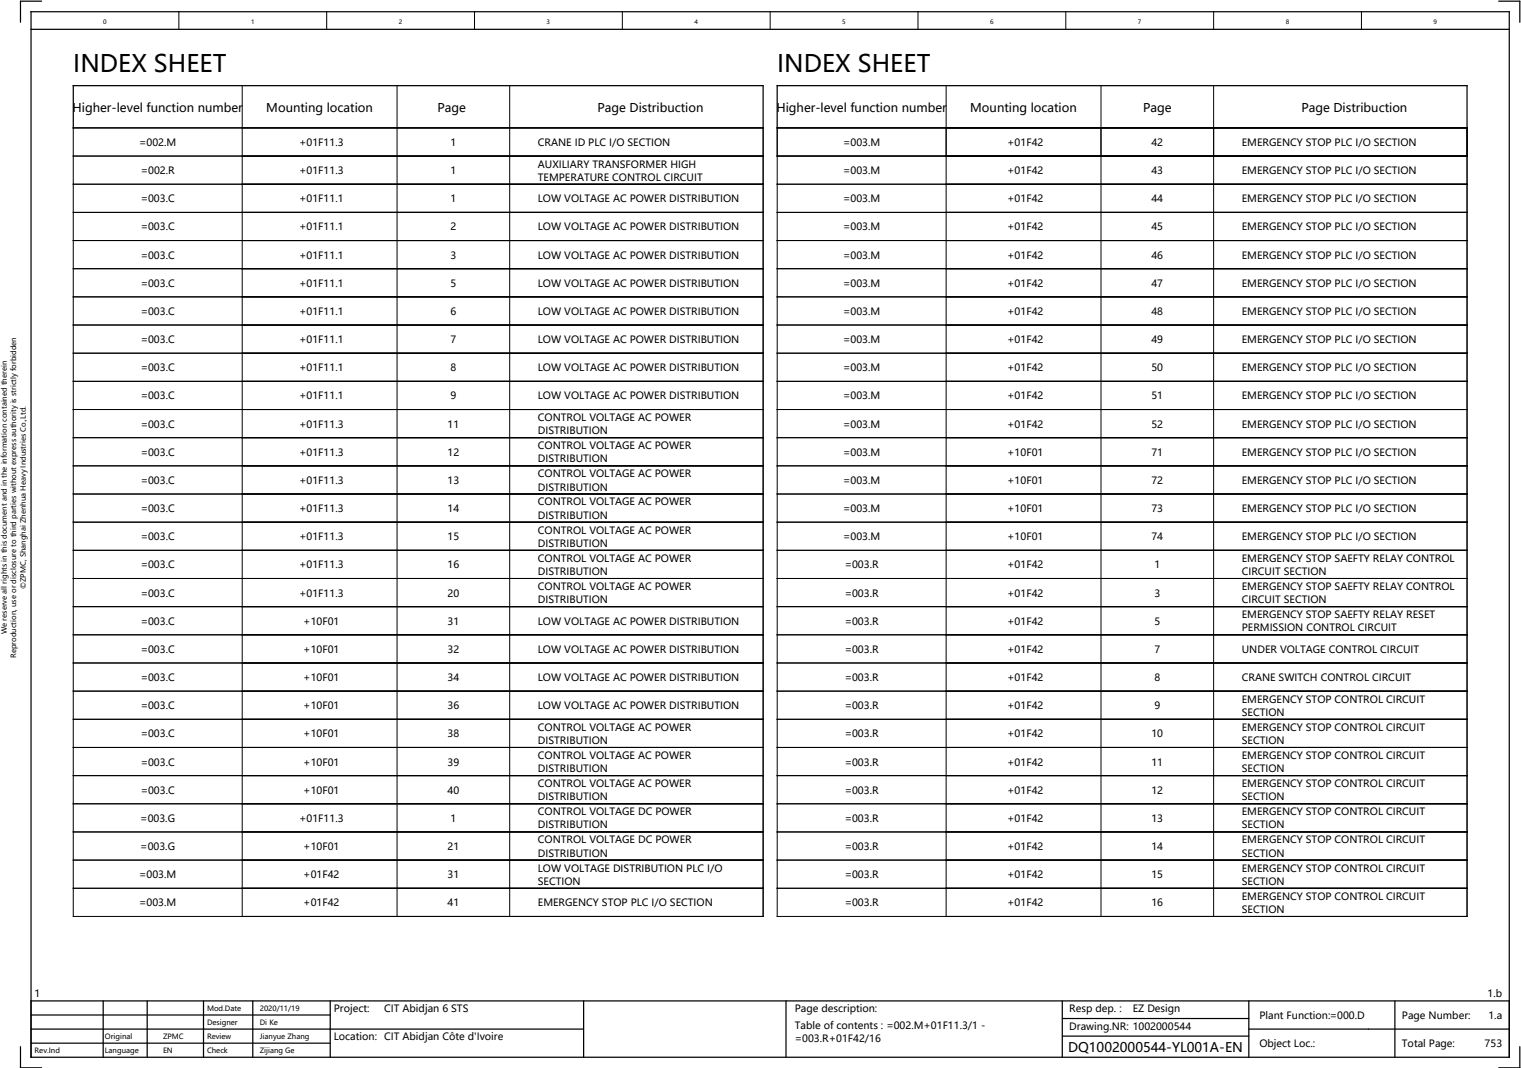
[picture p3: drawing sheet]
<svg xmlns="http://www.w3.org/2000/svg" width="432mm" height="303mm" viewBox="0 0 432 303" stroke-linecap="round" stroke-linejoin="round" font-family="sans-serif">
<defs><g id="words">
<g font-size="6.8">
<text x="20.8" y="20.3">INDEX SHEET</text>
<text x="220.8" y="20.3">INDEX SHEET</text>
</g>
<text font-size="3.8" x="303.5" y="298.8">DQ1002000544-YL001A-EN</text>
<g font-size="3.4">
<text x="20.6" y="31.7">Higher-level function number</text>
<text x="75.7" y="31.7">Mounting location</text>
<text x="124.3" y="31.7">Page</text>
<text x="169.8" y="31.7">Page Distribuction</text>
<text x="220.6" y="31.7">Higher-level function number</text>
<text x="275.7" y="31.7">Mounting location</text>
<text x="324.8" y="31.7">Page</text>
<text x="369.8" y="31.7">Page Distribuction</text>
</g>
<g font-size="2.8">
<text x="39.5" y="41.5">=002.M</text>
<text x="85" y="41.5">+01F11.3</text>
<text x="128" y="41.5">1</text>
<text x="152.8" y="41.5">CRANE ID PLC I/O SECTION</text>
<text x="239.5" y="41.5">=003.M</text>
<text x="286.2" y="41.5">+01F42</text>
<text x="327.2" y="41.5">42</text>
<text x="352.8" y="41.5">EMERGENCY STOP PLC I/O SECTION</text>
<text x="152.8" y="47.6">AUXILIARY TRANSFORMER HIGH</text>
<text x="40" y="49.5">=002.R</text>
<text x="85" y="49.5">+01F11.3</text>
<text x="128" y="49.5">1</text>
<text x="152.8" y="51.3">TEMPERATURE CONTROL CIRCUIT</text>
<text x="239.5" y="49.5">=003.M</text>
<text x="286.2" y="49.5">+01F42</text>
<text x="327.2" y="49.5">43</text>
<text x="352.8" y="49.5">EMERGENCY STOP PLC I/O SECTION</text>
<text x="40" y="57.5">=003.C</text>
<text x="85" y="57.5">+01F11.1</text>
<text x="128" y="57.5">1</text>
<text x="152.8" y="57.5">LOW VOLTAGE AC POWER DISTRIBUTION</text>
<text x="239.5" y="57.5">=003.M</text>
<text x="286.2" y="57.5">+01F42</text>
<text x="327.2" y="57.5">44</text>
<text x="352.8" y="57.5">EMERGENCY STOP PLC I/O SECTION</text>
<text x="40" y="65.5">=003.C</text>
<text x="85" y="65.5">+01F11.1</text>
<text x="128" y="65.5">2</text>
<text x="152.8" y="65.5">LOW VOLTAGE AC POWER DISTRIBUTION</text>
<text x="239.5" y="65.5">=003.M</text>
<text x="286.2" y="65.5">+01F42</text>
<text x="327.2" y="65.5">45</text>
<text x="352.8" y="65.5">EMERGENCY STOP PLC I/O SECTION</text>
<text x="40" y="73.5">=003.C</text>
<text x="85" y="73.5">+01F11.1</text>
<text x="128" y="73.5">3</text>
<text x="152.8" y="73.5">LOW VOLTAGE AC POWER DISTRIBUTION</text>
<text x="239.5" y="73.5">=003.M</text>
<text x="286.2" y="73.5">+01F42</text>
<text x="327.2" y="73.5">46</text>
<text x="352.8" y="73.5">EMERGENCY STOP PLC I/O SECTION</text>
<text x="40" y="81.5">=003.C</text>
<text x="85" y="81.5">+01F11.1</text>
<text x="128" y="81.5">5</text>
<text x="152.8" y="81.5">LOW VOLTAGE AC POWER DISTRIBUTION</text>
<text x="239.5" y="81.5">=003.M</text>
<text x="286.2" y="81.5">+01F42</text>
<text x="327.2" y="81.5">47</text>
<text x="352.8" y="81.5">EMERGENCY STOP PLC I/O SECTION</text>
<text x="40" y="89.5">=003.C</text>
<text x="85" y="89.5">+01F11.1</text>
<text x="128" y="89.5">6</text>
<text x="152.8" y="89.5">LOW VOLTAGE AC POWER DISTRIBUTION</text>
<text x="239.5" y="89.5">=003.M</text>
<text x="286.2" y="89.5">+01F42</text>
<text x="327.2" y="89.5">48</text>
<text x="352.8" y="89.5">EMERGENCY STOP PLC I/O SECTION</text>
<text x="40" y="97.5">=003.C</text>
<text x="85" y="97.5">+01F11.1</text>
<text x="128" y="97.5">7</text>
<text x="152.8" y="97.5">LOW VOLTAGE AC POWER DISTRIBUTION</text>
<text x="239.5" y="97.5">=003.M</text>
<text x="286.2" y="97.5">+01F42</text>
<text x="327.2" y="97.5">49</text>
<text x="352.8" y="97.5">EMERGENCY STOP PLC I/O SECTION</text>
<text x="40" y="105.5">=003.C</text>
<text x="85" y="105.5">+01F11.1</text>
<text x="128" y="105.5">8</text>
<text x="152.8" y="105.5">LOW VOLTAGE AC POWER DISTRIBUTION</text>
<text x="239.5" y="105.5">=003.M</text>
<text x="286.2" y="105.5">+01F42</text>
<text x="327.2" y="105.5">50</text>
<text x="352.8" y="105.5">EMERGENCY STOP PLC I/O SECTION</text>
<text x="40" y="113.5">=003.C</text>
<text x="85" y="113.5">+01F11.1</text>
<text x="128" y="113.5">9</text>
<text x="152.8" y="113.5">LOW VOLTAGE AC POWER DISTRIBUTION</text>
<text x="239.5" y="113.5">=003.M</text>
<text x="286.2" y="113.5">+01F42</text>
<text x="327.2" y="113.5">51</text>
<text x="352.8" y="113.5">EMERGENCY STOP PLC I/O SECTION</text>
<text x="152.8" y="119.6">CONTROL VOLTAGE AC POWER</text>
<text x="40" y="121.5">=003.C</text>
<text x="85" y="121.5">+01F11.3</text>
<text x="127.2" y="121.5">11</text>
<text x="152.8" y="123.3">DISTRIBUTION</text>
<text x="239.5" y="121.5">=003.M</text>
<text x="286.2" y="121.5">+01F42</text>
<text x="327.2" y="121.5">52</text>
<text x="352.8" y="121.5">EMERGENCY STOP PLC I/O SECTION</text>
<text x="40" y="129.5">=003.C</text>
<text x="85" y="129.5">+01F11.3</text>
<text x="127.2" y="129.5">12</text>
<text x="152.8" y="127.6">CONTROL VOLTAGE AC POWER</text>
<text x="152.8" y="131.3">DISTRIBUTION</text>
<text x="239.5" y="129.5">=003.M</text>
<text x="286.2" y="129.5">+10F01</text>
<text x="327.2" y="129.5">71</text>
<text x="352.8" y="129.5">EMERGENCY STOP PLC I/O SECTION</text>
<text x="40" y="137.5">=003.C</text>
<text x="85" y="137.5">+01F11.3</text>
<text x="127.2" y="137.5">13</text>
<text x="152.8" y="135.6">CONTROL VOLTAGE AC POWER</text>
<text x="239.5" y="137.5">=003.M</text>
<text x="286.2" y="137.5">+10F01</text>
<text x="327.2" y="137.5">72</text>
<text x="352.8" y="137.5">EMERGENCY STOP PLC I/O SECTION</text>
<text x="152.8" y="139.3">DISTRIBUTION</text>
<text x="152.8" y="143.6">CONTROL VOLTAGE AC POWER</text>
<text x="40" y="145.5">=003.C</text>
<text x="85" y="145.5">+01F11.3</text>
<text x="127.2" y="145.5">14</text>
<text x="152.8" y="147.3">DISTRIBUTION</text>
<text x="239.5" y="145.5">=003.M</text>
<text x="286.2" y="145.5">+10F01</text>
<text x="327.2" y="145.5">73</text>
<text x="352.8" y="145.5">EMERGENCY STOP PLC I/O SECTION</text>
<text x="40" y="153.5">=003.C</text>
<text x="85" y="153.5">+01F11.3</text>
<text x="127.2" y="153.5">15</text>
<text x="152.8" y="151.6">CONTROL VOLTAGE AC POWER</text>
<text x="152.8" y="155.3">DISTRIBUTION</text>
<text x="239.5" y="153.5">=003.M</text>
<text x="286.2" y="153.5">+10F01</text>
<text x="327.2" y="153.5">74</text>
<text x="352.8" y="153.5">EMERGENCY STOP PLC I/O SECTION</text>
<text x="40" y="161.5">=003.C</text>
<text x="85" y="161.5">+01F11.3</text>
<text x="127.2" y="161.5">16</text>
<text x="152.8" y="159.6">CONTROL VOLTAGE AC POWER</text>
<text x="240" y="161.5">=003.R</text>
<text x="286.2" y="161.5">+01F42</text>
<text x="328" y="161.5">1</text>
<text x="352.8" y="159.6">EMERGENCY STOP SAEFTY RELAY CONTROL</text>
<text x="152.8" y="163.3">DISTRIBUTION</text>
<text x="152.8" y="167.6">CONTROL VOLTAGE AC POWER</text>
<text x="352.8" y="163.3">CIRCUIT SECTION</text>
<text x="352.8" y="167.6">EMERGENCY STOP SAEFTY RELAY CONTROL</text>
<text x="40" y="169.5">=003.C</text>
<text x="85" y="169.5">+01F11.3</text>
<text x="127.2" y="169.5">20</text>
<text x="152.8" y="171.3">DISTRIBUTION</text>
<text x="240" y="169.5">=003.R</text>
<text x="286.2" y="169.5">+01F42</text>
<text x="328" y="169.5">3</text>
<text x="352.8" y="171.3">CIRCUIT SECTION</text>
<text x="40" y="177.5">=003.C</text>
<text x="86.2" y="177.5">+10F01</text>
<text x="127.2" y="177.5">31</text>
<text x="152.8" y="177.5">LOW VOLTAGE AC POWER DISTRIBUTION</text>
<text x="240" y="177.5">=003.R</text>
<text x="286.2" y="177.5">+01F42</text>
<text x="328" y="177.5">5</text>
<text x="352.8" y="175.6">EMERGENCY STOP SAEFTY RELAY RESET</text>
<text x="352.8" y="179.3">PERMISSION CONTROL CIRCUIT</text>
<text x="40" y="185.5">=003.C</text>
<text x="86.2" y="185.5">+10F01</text>
<text x="127.2" y="185.5">32</text>
<text x="152.8" y="185.5">LOW VOLTAGE AC POWER DISTRIBUTION</text>
<text x="240" y="185.5">=003.R</text>
<text x="286.2" y="185.5">+01F42</text>
<text x="328" y="185.5">7</text>
<text x="352.8" y="185.5">UNDER VOLTAGE CONTROL CIRCUIT</text>
<text x="40" y="193.5">=003.C</text>
<text x="86.2" y="193.5">+10F01</text>
<text x="127.2" y="193.5">34</text>
<text x="152.8" y="193.5">LOW VOLTAGE AC POWER DISTRIBUTION</text>
<text x="240" y="193.5">=003.R</text>
<text x="286.2" y="193.5">+01F42</text>
<text x="328" y="193.5">8</text>
<text x="352.8" y="193.5">CRANE SWITCH CONTROL CIRCUIT</text>
<text x="40" y="201.5">=003.C</text>
<text x="86.2" y="201.5">+10F01</text>
<text x="127.2" y="201.5">36</text>
<text x="152.8" y="201.5">LOW VOLTAGE AC POWER DISTRIBUTION</text>
<text x="240" y="201.5">=003.R</text>
<text x="286.2" y="201.5">+01F42</text>
<text x="328" y="201.5">9</text>
<text x="352.8" y="199.6">EMERGENCY STOP CONTROL CIRCUIT</text>
<text x="352.8" y="203.3">SECTION</text>
<text x="40" y="209.5">=003.C</text>
<text x="86.2" y="209.5">+10F01</text>
<text x="127.2" y="209.5">38</text>
<text x="152.8" y="207.6">CONTROL VOLTAGE AC POWER</text>
<text x="240" y="209.5">=003.R</text>
<text x="286.2" y="209.5">+01F42</text>
<text x="327.2" y="209.5">10</text>
<text x="352.8" y="207.6">EMERGENCY STOP CONTROL CIRCUIT</text>
<text x="152.8" y="211.3">DISTRIBUTION</text>
<text x="152.8" y="215.6">CONTROL VOLTAGE AC POWER</text>
<text x="352.8" y="211.3">SECTION</text>
<text x="352.8" y="215.6">EMERGENCY STOP CONTROL CIRCUIT</text>
<text x="40" y="217.5">=003.C</text>
<text x="86.2" y="217.5">+10F01</text>
<text x="127.2" y="217.5">39</text>
<text x="152.8" y="219.3">DISTRIBUTION</text>
<text x="240" y="217.5">=003.R</text>
<text x="286.2" y="217.5">+01F42</text>
<text x="327.2" y="217.5">11</text>
<text x="352.8" y="219.3">SECTION</text>
<text x="40" y="225.5">=003.C</text>
<text x="86.2" y="225.5">+10F01</text>
<text x="127.2" y="225.5">40</text>
<text x="152.8" y="223.6">CONTROL VOLTAGE AC POWER</text>
<text x="152.8" y="227.3">DISTRIBUTION</text>
<text x="240" y="225.5">=003.R</text>
<text x="286.2" y="225.5">+01F42</text>
<text x="327.2" y="225.5">12</text>
<text x="352.8" y="223.6">EMERGENCY STOP CONTROL CIRCUIT</text>
<text x="352.8" y="227.3">SECTION</text>
<text x="39.9" y="233.5">=003.G</text>
<text x="85" y="233.5">+01F11.3</text>
<text x="128" y="233.5">1</text>
<text x="152.8" y="231.6">CONTROL VOLTAGE DC POWER</text>
<text x="240" y="233.5">=003.R</text>
<text x="286.2" y="233.5">+01F42</text>
<text x="327.2" y="233.5">13</text>
<text x="352.8" y="231.6">EMERGENCY STOP CONTROL CIRCUIT</text>
<text x="152.8" y="235.3">DISTRIBUTION</text>
<text x="152.8" y="239.6">CONTROL VOLTAGE DC POWER</text>
<text x="352.8" y="235.3">SECTION</text>
<text x="352.8" y="239.6">EMERGENCY STOP CONTROL CIRCUIT</text>
<text x="39.9" y="241.5">=003.G</text>
<text x="86.2" y="241.5">+10F01</text>
<text x="127.2" y="241.5">21</text>
<text x="152.8" y="243.3">DISTRIBUTION</text>
<text x="240" y="241.5">=003.R</text>
<text x="286.2" y="241.5">+01F42</text>
<text x="327.2" y="241.5">14</text>
<text x="352.8" y="243.3">SECTION</text>
<text x="39.5" y="249.5">=003.M</text>
<text x="86.2" y="249.5">+01F42</text>
<text x="127.2" y="249.5">31</text>
<text x="152.8" y="247.6">LOW VOLTAGE DISTRIBUTION PLC I/O</text>
<text x="152.8" y="251.3">SECTION</text>
<text x="240" y="249.5">=003.R</text>
<text x="286.2" y="249.5">+01F42</text>
<text x="327.2" y="249.5">15</text>
<text x="352.8" y="247.6">EMERGENCY STOP CONTROL CIRCUIT</text>
<text x="352.8" y="251.3">SECTION</text>
<text x="39.5" y="257.5">=003.M</text>
<text x="86.2" y="257.5">+01F42</text>
<text x="127.2" y="257.5">41</text>
<text x="152.8" y="257.5">EMERGENCY STOP PLC I/O SECTION</text>
<text x="240" y="257.5">=003.R</text>
<text x="286.2" y="257.5">+01F42</text>
<text x="327.2" y="257.5">16</text>
<text x="352.8" y="255.6">EMERGENCY STOP CONTROL CIRCUIT</text>
<text x="352.8" y="259.3">SECTION</text>
<text x="9.8" y="283.3">1</text>
<text x="94.8" y="287.5">Project:</text>
<text x="109.2" y="287.3">CIT Abidjan 6 STS</text>
<text x="225.8" y="287.5">Page description:</text>
<text x="303.8" y="287.5">Resp dep. :</text>
<text x="321.8" y="287.5">EZ Design</text>
<text x="422.7" y="283.3">1.b</text>
<text x="225.8" y="292.3">Table of contents : =002.M+01F11.3/1 -</text>
<text x="303.8" y="292.5">Drawing.NR: 1002000544</text>
<text x="357.8" y="289.5">Plant Function:=000.D</text>
<text x="398.3" y="289.5">Page Number:</text>
<text x="422.9" y="289.5">1.a</text>
<text x="94.8" y="295.5">Location:</text>
<text x="109.2" y="295.3">CIT Abidjan Côte d'Ivoire</text>
<text x="225.8" y="296.1">=003.R+01F42/16</text>
<text x="357.8" y="297.5">Object Loc.:</text>
<text x="398.3" y="297.5">Total Page:</text>
<text x="421.8" y="297.5">753</text>
</g>
<g font-size="2">
<text x="7.3" y="167.3" transform="rotate(-90 7.3 167.3)">©ZPMC, Shanghai Zhenhua Heavy Industries Co.,Ltd.</text>
<text x="1.9" y="180.1" transform="rotate(-90 1.9 180.1)">We reserve all rights in this document and in the information contained therein</text>
<text x="4.6" y="186.9" transform="rotate(-90 4.6 186.9)">Reproduction, use or disclosure to third parties without express authority is strictly forbidden</text>
<text x="58.8" y="287.1">Mod.Date</text>
<text x="73.8" y="287.1">2020/11/19</text>
<text x="58.8" y="291.1">Designer</text>
<text x="73.8" y="291.1">Di Ke</text>
<text x="9.8" y="299.1">Rev.Ind</text>
<text x="29.8" y="299.1">Language</text>
<text x="29.8" y="295.1">Original</text>
<text x="46.3" y="299.1">EN</text>
<text x="46.3" y="295.1">ZPMC</text>
<text x="58.8" y="299.1">Check</text>
<text x="58.8" y="295.1">Review</text>
<text x="73.8" y="295.1">Jianyue Zhang</text>
<text x="73.8" y="299.1">Zijiang Ge</text>
</g>
<g font-size="1.7">
<text x="29.3" y="6.9">0</text>
<text x="71.3" y="6.9">1</text>
<text x="113.3" y="6.9">2</text>
<text x="155.3" y="6.9">3</text>
<text x="197.3" y="6.9">4</text>
<text x="239.3" y="6.9">5</text>
<text x="281.3" y="6.9">6</text>
<text x="323.3" y="6.9">7</text>
<text x="365.3" y="6.9">8</text>
<text x="407.3" y="6.9">9</text>
</g>
</g></defs>
<g fill="none" stroke="#000" stroke-width=".28">
<path d="M50.8 3.3v5M92.8 3.3v5M134.8 3.3v5M176.8 3.3v5M218.8 3.3v5M260.8 3.3v5M302.8 3.3v5M344.8 3.3v5M386.8 3.3v5M20.8 36.3h196v224h-196zM68.8 24.3v236M112.8 24.3v12"/>
<path d="M112.8 36.5v7.7M144.8 24.3v12M144.8 36.5v7.7M220.8 36.3h196v224h-196zM268.8 24.3v236M312.8 24.3v12M312.8 36.5v7.7M344.8 24.3v12M344.8 36.5v7.7M20.8 44.3h196M20.8 52.3h196M112.8 44.5v7.7"/>
<path d="M112.8 52.5v7.7M144.8 44.5v7.7M144.8 52.5v7.7M220.8 44.3h196M220.8 52.3h196M312.8 44.5v7.7M312.8 52.5v7.7M344.8 44.5v7.7M344.8 52.5v7.7M20.8 60.3h196M20.8 68.3h196M20.8 76.3h196"/>
<path d="M112.8 60.5v7.7M112.8 68.5v7.7M112.8 76.5v7.7M144.8 60.5v7.7M144.8 68.5v7.7M144.8 76.5v7.7M220.8 60.3h196M220.8 68.3h196M220.8 76.3h196M312.8 60.5v7.7M312.8 68.5v7.7M312.8 76.5v7.7"/>
<path d="M344.8 60.5v7.7M344.8 68.5v7.7M344.8 76.5v7.7M20.8 84.3h196M20.8 92.3h196M112.8 84.5v7.7M112.8 92.5v7.7M144.8 84.5v7.7M144.8 92.5v7.7M220.8 84.3h196M220.8 92.3h196M312.8 84.5v7.7"/>
<path d="M312.8 92.5v7.7M344.8 84.5v7.7M344.8 92.5v7.7M20.8 100.3h196M20.8 108.3h196M20.8 116.3h196M112.8 100.5v7.7M112.8 108.5v7.7M112.8 116.5v7.7M144.8 100.5v7.7M144.8 108.5v7.7M144.8 116.5v7.7"/>
<path d="M220.8 100.3h196M220.8 108.3h196M220.8 116.3h196M312.8 100.5v7.7M312.8 108.5v7.7M312.8 116.5v7.7M344.8 100.5v7.7M344.8 108.5v7.7M344.8 116.5v7.7M20.8 124.3h196M20.8 132.3h196M112.8 124.5v7.7"/>
<path d="M112.8 132.5v7.7M144.8 124.5v7.7M144.8 132.5v7.7M220.8 124.3h196M220.8 132.3h196M312.8 124.5v7.7M312.8 132.5v7.7M344.8 124.5v7.7M344.8 132.5v7.7M20.8 140.3h196M20.8 148.3h196M20.8 156.3h196"/>
<path d="M112.8 140.5v7.7M112.8 148.5v7.7M112.8 156.5v7.7M144.8 140.5v7.7M144.8 148.5v7.7M144.8 156.5v7.7M220.8 140.3h196M220.8 148.3h196M220.8 156.3h196M312.8 140.5v7.7M312.8 148.5v7.7M312.8 156.5v7.7"/>
<path d="M344.8 140.5v7.7M344.8 148.5v7.7M344.8 156.5v7.7M20.8 164.3h196M20.8 172.3h196M112.8 164.5v7.7M112.8 172.5v7.7M144.8 164.5v7.7M144.8 172.5v7.7M220.8 164.3h196M220.8 172.3h196M312.8 164.5v7.7"/>
<path d="M312.8 172.5v7.7M344.8 164.5v7.7M344.8 172.5v7.7M20.8 180.3h196M20.8 188.3h196M20.8 196.3h196M112.8 180.5v7.7M112.8 188.5v7.7M112.8 196.5v7.7M144.8 180.5v7.7M144.8 188.5v7.7M144.8 196.5v7.7"/>
<path d="M220.8 180.3h196M220.8 188.3h196M220.8 196.3h196M312.8 180.5v7.7M312.8 188.5v7.7M312.8 196.5v7.7M344.8 180.5v7.7M344.8 188.5v7.7M344.8 196.5v7.7M20.8 204.3h196M20.8 212.3h196M112.8 204.5v7.7"/>
<path d="M112.8 212.5v7.7M144.8 204.5v7.7M144.8 212.5v7.7M220.8 204.3h196M220.8 212.3h196M312.8 204.5v7.7M312.8 212.5v7.7M344.8 204.5v7.7M344.8 212.5v7.7M20.8 220.3h196M20.8 228.3h196M20.8 236.3h196"/>
<path d="M112.8 220.5v7.7M112.8 228.5v7.7M112.8 236.5v7.7M144.8 220.5v7.7M144.8 228.5v7.7M144.8 236.5v7.7M220.8 220.3h196M220.8 228.3h196M220.8 236.3h196M312.8 220.5v7.7M312.8 228.5v7.7M312.8 236.5v7.7"/>
<path d="M344.8 220.5v7.7M344.8 228.5v7.7M344.8 236.5v7.7M20.8 244.3h196M20.8 252.3h196M112.8 244.5v7.7M112.8 252.5v7.7M144.8 244.5v7.7M144.8 252.5v7.7M220.8 244.3h196M220.8 252.3h196M312.8 244.5v7.7"/>
<path d="M312.8 252.5v7.7M344.8 244.5v7.7M344.8 252.5v7.7"/>
</g>
<g fill="none" stroke="#000" stroke-width=".35">
<path d="M8.8 3.3h420v297h-420zM8.8 8.3h420M11.8 .3h-6v6M425.8 .3h6v6M20.8 24.3h196v12h-196zM220.8 24.3h196v12h-196zM5.8 297.3v6h6M8.8 284.3h420M8.8 292.3h157M8.8 296.3h85M8.8 288.3h85M29.3 284.3v16"/>
<path d="M41.8 284.3v16M57.8 284.3v16M71.8 284.3v16M93.8 284.3v16M165.8 284.3v16M223.3 284.3v16M301.8 284.3v16M301.8 289.3h53M301.8 294.3h53M354.8 292.3h74M354.8 284.3v16M396.3 284.3v16"/>
<path d="M431.8 297.3v6h-6"/>
</g>
<use href="#words"/>
</svg>
